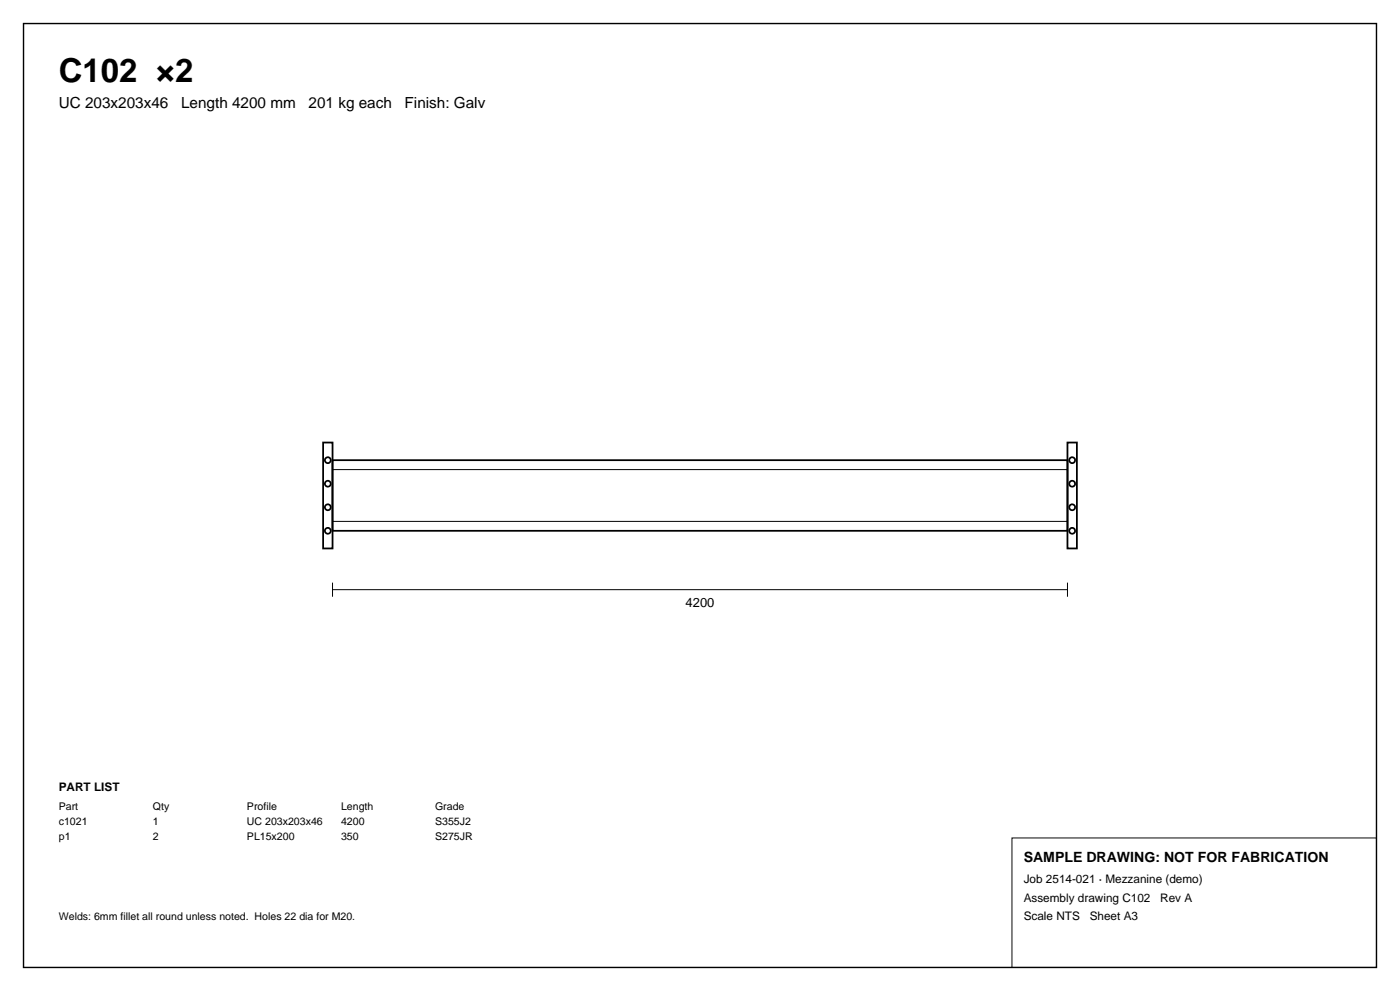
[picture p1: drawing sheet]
<svg xmlns="http://www.w3.org/2000/svg" width="420mm" height="297mm" viewBox="0 0 420 297" stroke-linecap="round" stroke-linejoin="round" font-family="sans-serif">
<defs><g id="words">
<text font-size="9.9" x="17.6" y="24.7">C102 ×2</text>
<g font-size="4.6">
<text x="17.6" y="32.5">UC 203x203x46</text>
<text x="54.3" y="32.5">Length 4200 mm</text>
<text x="92.6" y="32.5">201 kg each</text>
<text x="121.4" y="32.5">Finish: Galv</text>
</g>
<text font-size="4.2" x="307.1" y="258.2">SAMPLE DRAWING: NOT FOR FABRICATION</text>
<text font-size="3.9" x="205.7" y="182">4200</text>
<g font-size="3.5">
<text x="17.6" y="237">PART LIST</text>
<text x="307.1" y="264.5">Job 2514-021 · Mezzanine (demo)</text>
<text x="307.1" y="270.2">Assembly drawing C102</text>
<text x="307.1" y="275.8">Scale NTS</text>
<text x="326.9" y="275.8">Sheet A3</text>
<text x="348.1" y="270.2">Rev A</text>
</g>
<g font-size="3.2">
<text x="17.6" y="242.7">Part</text>
<text x="45.9" y="242.7">Qty</text>
<text x="74.1" y="242.7">Profile</text>
<text x="102.3" y="242.7">Length</text>
<text x="130.5" y="242.7">Grade</text>
<text x="17.6" y="247.3">c1021</text>
<text x="17.6" y="251.8">p1</text>
<text x="45.9" y="247.3">1</text>
<text x="45.9" y="251.8">2</text>
<text x="74.1" y="247.3">UC 203x203x46</text>
<text x="74.1" y="251.8">PL15x200</text>
<text x="102.3" y="247.3">4200</text>
<text x="102.3" y="251.8">350</text>
<text x="130.5" y="247.3">S355J2</text>
<text x="130.5" y="251.8">S275JR</text>
<text x="17.6" y="275.8">Welds: 6mm fillet all round unless noted. Holes 22 dia for M20.</text>
</g>
</g></defs>
<path d="M7.1 7.1h405.8v282.8h-405.8z" fill="none" stroke="#000" stroke-width=".42"/>
<g fill="none" stroke="#000" stroke-width=".53">
<path d="M96.9 132.6h2.9v31.8h-2.9zM99.8 137.9h220.4v21.2h-220.4zM320.2 132.6h2.9v31.8h-2.9z"/>
<circle cx="98.3" cy="137.9" r=".88"/>
<circle cx="321.7" cy="137.9" r=".88"/>
<circle cx="98.3" cy="152" r=".88"/>
<circle cx="98.3" cy="145" r=".88"/>
<circle cx="98.3" cy="159.1" r=".88"/>
<circle cx="321.7" cy="159.1" r=".88"/>
<circle cx="321.7" cy="145" r=".88"/>
<circle cx="321.7" cy="152" r=".88"/>
</g>
<path d="M99.8 156.3h220.4M99.8 140.7h220.4M99.8 176.7h220.4M99.8 174.6v4.2M320.2 174.6v4.2M303.6 251.1h109.3v38.8h-109.3z" fill="none" stroke="#000" stroke-width=".3"/>
<use href="#words"/>
</svg>
